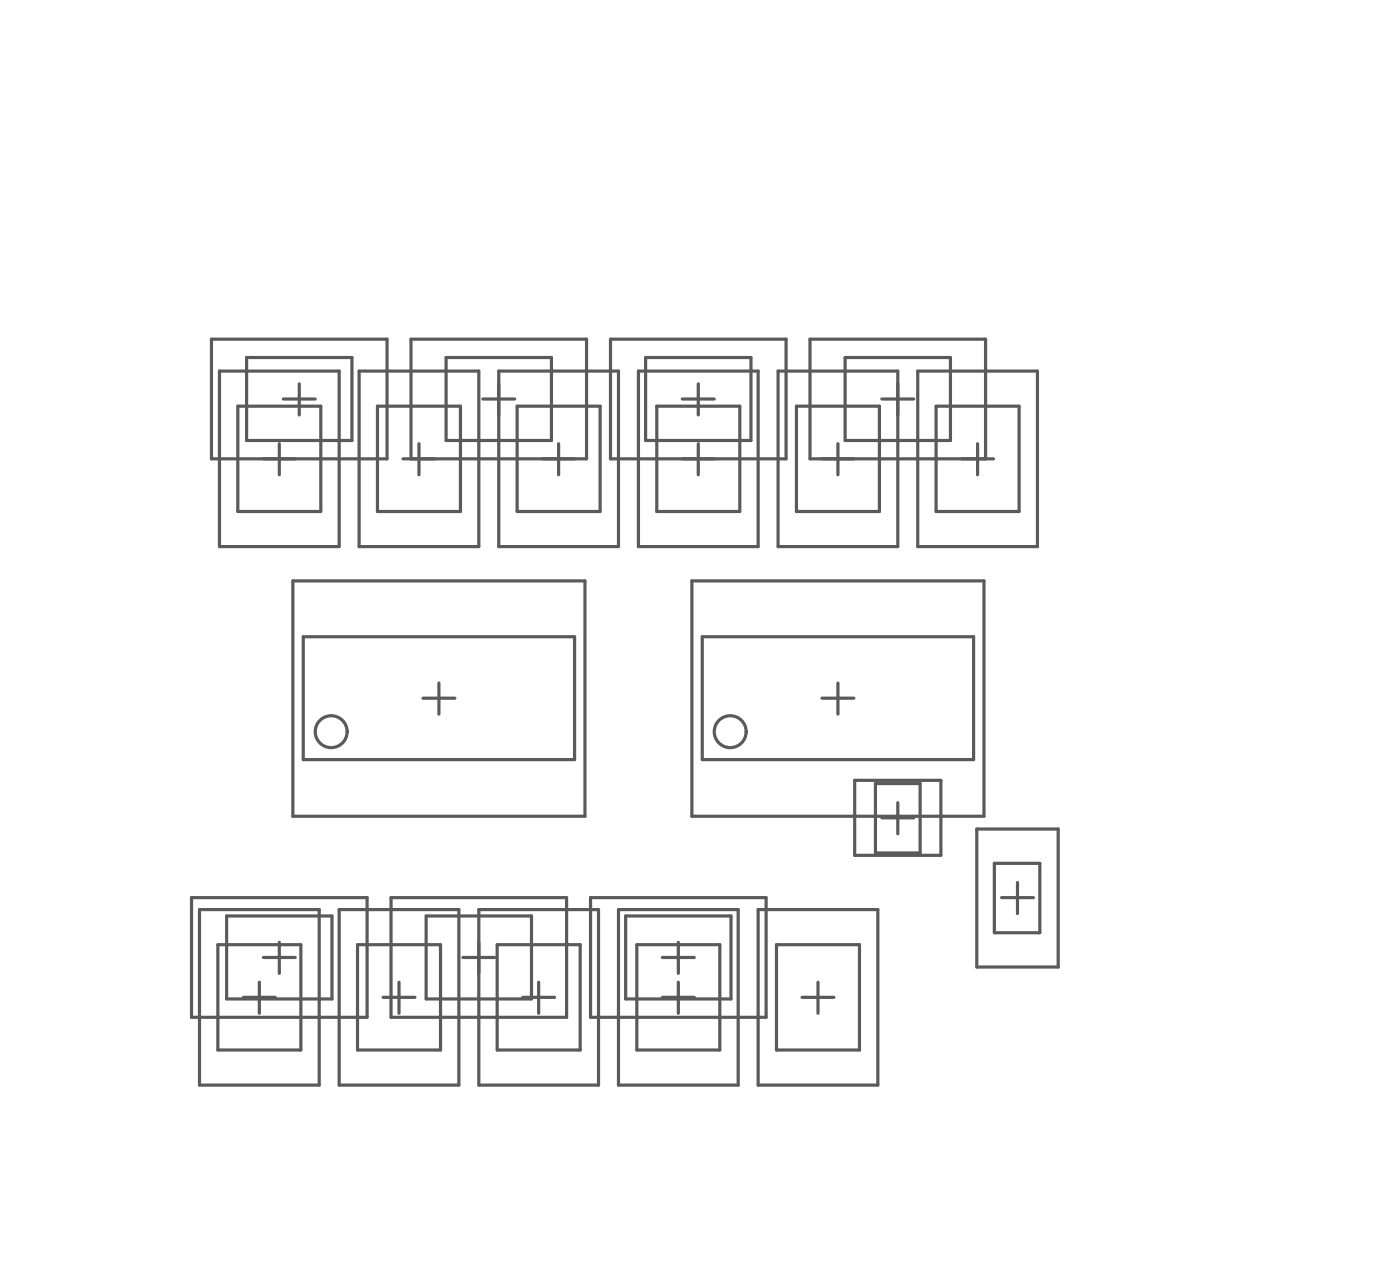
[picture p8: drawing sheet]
<svg xmlns="http://www.w3.org/2000/svg" width="74mm" height="68mm" viewBox="0 0 74 68" stroke-linecap="round" stroke-linejoin="round" font-family="sans-serif">
<g fill="none" stroke="#5a5a5a" stroke-width=".17">
<path d="M11.2 17.9h9.3v6.4h-9.3zM11.6 19.6h6.3v9.3h-6.3zM13 18.9h5.6v4.4h-5.6zM19 19.6h6.3v9.3h-6.3zM23.6 18.9h5.6v4.4h-5.6zM26.4 19.6h6.3v9.3h-6.3zM32.3 17.9h9.3v6.4h-9.3zM33.8 19.6h6.3v9.3h-6.3zM34.2 18.9h5.5v4.4h-5.5zM41.2 19.6h6.3v9.3h-6.3zM44.7 18.9h5.6v4.4h-5.6zM48.6 19.6h6.3v9.3h-6.3z"/>
<path d="M12.6 21.5h4.4v5.6h-4.4zM14.8 23.5v1.6M15 21.1h1.7M15.5 30.7h15.5v12.5h-15.5zM15.8 20.3v1.7M16 33.7h14.4v6.5h-14.4zM20 21.5h4.4v5.6h-4.4zM21.3 24.3h9.7v-6.4h-9.3v6.4M22.2 23.5v1.6M22.4 36.9h1.7M23.2 36.1v1.7M25.5 21.1h1.7"/>
<path d="M27.4 21.5h4.4v5.6h-4.4zM29.6 23.5v1.6M34.8 21.5h4.3v5.6h-4.3zM36.1 21.1h1.7M36.6 30.7h15.5v12.5h-15.5zM37 20.3v1.7M37 23.5v1.6M37.2 33.7h14.3v6.5h-14.3zM42.1 21.5h4.4v5.6h-4.4zM43.5 36.9h1.7M44.3 23.5v1.6M44.3 36.1v1.7"/>
<path d="M46.7 21.1h1.7M49.5 21.5h4.4v5.6h-4.4zM51.7 23.5v1.6M52.2 24.3v-6.4h-9.3v6.4h9.7M10.1 47.5h9.3v6.3h-9.3zM10.6 48.1h6.3v9.3h-6.3zM11.5 50h4.4v5.6h-4.4zM12 48.5h5.6v4.4h-5.6zM12.9 52.8h1.7M13.7 52v1.6M13.9 50.7h1.7M14.8 49.9v1.6"/>
<path d="M17.9 48.1h6.4v9.3h-6.4zM18.9 50h4.4v5.6h-4.4zM20.3 52.8h1.7M20.7 47.5h9.3v6.3h-9.3zM21.1 52v1.6M22.6 48.5h5.5v4.4h-5.5zM24.5 50.7h1.7M25.3 48.1h6.4v9.3h-6.4zM26.3 50h4.4v5.6h-4.4zM27.7 52.8h1.6M28.5 52v1.6M31.2 47.5h9.3v6.3h-9.3z"/>
<path d="M32.7 48.1h6.4v9.3h-6.4zM33.1 48.5h5.6v4.4h-5.6zM33.7 50h4.4v5.6h-4.4zM35.1 52.8h1.6M35.1 50.7h1.6M35.9 49.9v1.6M35.9 52v1.6M40.1 48.1h6.4v9.3h-6.4zM41.1 50h4.4v5.6h-4.4zM42.4 52.8h1.7M43.3 52v1.6M45.2 41.3h4.6v4h-4.6z"/>
<path d="M46.3 41.5h2.4v3.6h-2.4zM46.7 43.3h1.7M47.5 42.5v1.6M51.7 43.9h4.3v7.3h-4.3zM52.6 45.7h2.4v3.7h-2.4zM53 47.5h1.7M53.8 46.7v1.6"/>
<circle cx="17.5" cy="38.7" r=".84"/>
<circle cx="38.6" cy="38.7" r=".84"/>
</g>
</svg>
